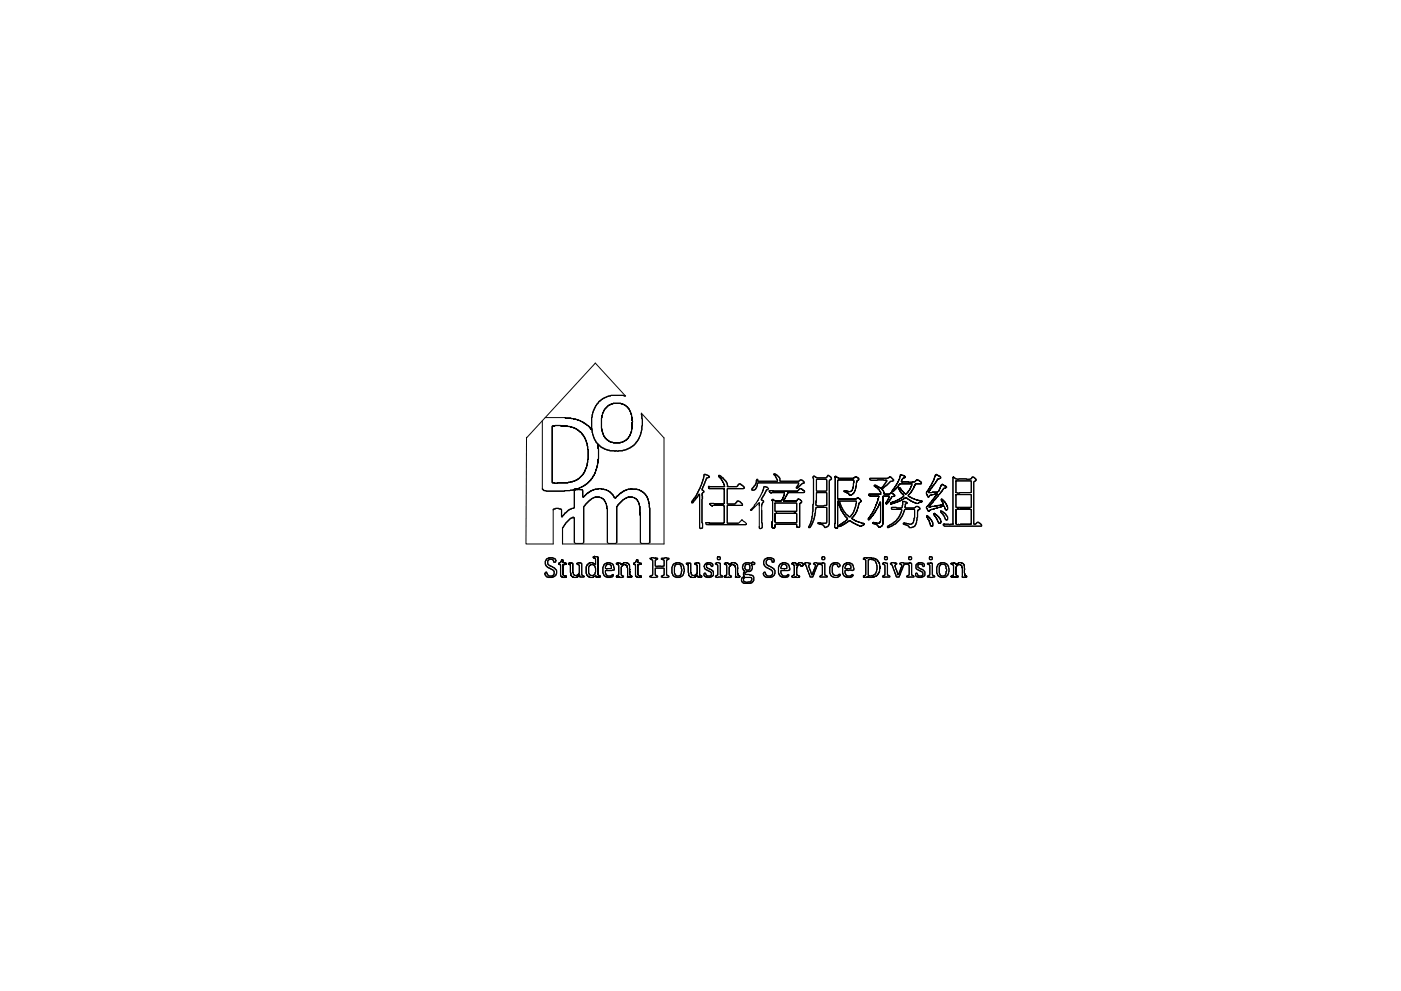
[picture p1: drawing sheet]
<svg xmlns="http://www.w3.org/2000/svg" width="420mm" height="297mm" viewBox="0 0 420 297" stroke-linecap="round" stroke-linejoin="round" font-family="sans-serif">
<!-- layer: 0 -->
<g fill="none" stroke="#000" stroke-width=".34">
<path d="M187.5 118.6l-4.3-.1-1.8 .6-1.6 1.1-1.2 1.5-.9 2-.3 1.5v3.2l.2 .2h-.5l-.1-.5-.6-.6a7.7 7.7 0 0 0-4.3-1.9l-2.7-.4 2 .3a10.3 10.3 0 0 1 4.8 2l1.4 1.5 .6 2.6 1.1 1.6 .2 4.4-.6 3-1.2 2.5-1.9 2-2.2 1.2 1.4-.6 1.1-.7 1.2-1.3a11.8 11.8 0 0 0 2-4.9l.2-1.2-.2-4.4 .9 .9 1.7 .7 1 .3 2.5 .1 1.3-.1 1.8-.6 1.5-.9 .7-.7 1.1-1.6 .7-2.4 .2-3.3-.3-1.6M187.6 118.7l-.6-.2h-3.8l-.2 .2a7.9 7.9 0 0 0-3.5 1.9l-1.5 2.4-.6 2.2 .2 4.4 .4 1.5 .7 1.3 1.7 1.7 1 .5 1.5 .5 1.5 .1 2.3-.1 1.1-.3 2-1.2 .9-1a6.9 6.9 0 0 0 1.7-3.6l.3-1.5v-1.9l-.3-1.7M157.9 131.1v.2M165.6 127.7l2.5-.2 .1 .2 2.7 .1 1.7 .6 1.3 1.1a8 8 0 0 1 2.3 4.3l.2 3.8-.5 2.4-1 2.1-1.5 1.4-1.7 .9-1.4 .3h-4.6l-.1-16.9 .9-.3 3.7 .2 1.8 .4 1.4 .8 1.8 1.9 .9 2.2 .3 1.8v2.8l-.5 2.4-.7 1.8-1.6 1.7-1 .6-2.3 .6h-4.7zM182.5 121.5l1.4-.6h2.2l1.4 .6 .7 .6 .8 1.2 .4 1 .3 1.9-.3 3.1-.9 1.8-.9 .9-1 .6-2.7 .1-1.6-.7-.9-.9-.9-1.9-.1-3.9 .7-2.2 1.5-1.6 1.3-.6h2.2l.9 .3 1.2 .7 .8 1.2 .7 3.1-.3 3.1-.9 2-1.2 1-1.3 .4h-2.1l-1.3-.4-1.5-1.5-.7-2.4v-3.1l.7-2.3zM162.6 146.6l.5 .5 .7 .1h5.5l2.7-.4 .3 .3v5l-.3 .3-1.5 .5-1.2 1-.8 1-.1-2.2-.9-.3h-.9l-.7 .3M162.6 146.5l.6 .6 .6 .1h5.5l.1-.1 2.4-.2 .8-.4h.7l-.9 .1 2.2 .2 .2 .1v1.9l.1 .2 1.2-1.2 1.5-.9a5.6 5.6 0 0 1 3.5-.3l1.8 .7 1.6 2 .5-.6 1.9-1.5 2.3-.7 2.4 .3 1.4 .7 .7 .7 .7 1.5 .5 2.6v10.3v-10.3l-.5-2.6-.7-1.3-2.1-1.6-2.4-.3-2.2 .7-2.3 2.1h-.3l-.5-.8-1.1-1.2-1.1-.5-1.3-.2a3.7 3.7 0 0 0-2.7 .3l-1.5 .9-1.2 1.2h-.2v-1.9l-.3-.3-.9-.2-1.2 .3-.1 5.4-1.7 .6-1.3 1.1-.6 .9h-.3v-2l-.3-.3-1.5-.2-.7 .5M168.7 158.3l.9-1.3 1.6-1.7 .6-.2 .5 .2v7.3v-7.3l-.2-.2-1 .2-1.5 1.5-.9 1.3v5M172.1 146.8h.5l-.2 .1zM185.3 151.4l1.6-1.7 1.5-.7 1.7 .1 1.4 1.4 .4 1.3v1.9l.2 .2-.2 .1 .2 .5v8.1v-8.1l-.2-.2 .2-.4-.2-.2-.1-2.5a2.85 2.85 0 0 0-1.5-2.1l-1.9-.1-.9 .4-2.5 2.6v10.6v-10.8zM211.1 142.4l.5-.2 .7 .3 .5 .3v.3a1.63 1.63 0 0 0-1.4 1.6l-.9 1.9 .6 .6v.3l-.6 .4 .2 .3-.2 .2 .2 .3-.2 .3 .2 .1-.2 .5v6.6v-6.6l.2-.2-.2-1.5 .6-.6-.6-.4v-.4l.6-1.1 .8-2.2 .9-.3-.5-.4-.7-.3-.5 .2-.1 1.1-1 2.8-1.2 2.4-1.4 1.8 .3 .1 .3-.3 1.7-2.2 .1 10 .3 .3 .6-.3v-1.3l-.2-.3 .2 1.8h-.9v-10.1h-.3l-.3 .8-1.5 1.8-.1-.2-.2 .2v-.5l1.1-1.3 1.5-2.7 1-2.8zM211.7 157l.2 .3h.3h-.2"/>
<path d="M221.3 156.8h-3.1l-.1-.1v-5l.1-.2h4.5v-.4a1.81 1.81 0 0 0-1.7-.9l-.7 .9h-2.1l-.1-4.5 .1-.1h4.8l.3-.2v-.3l-1.2-1h-.5l-.7 .9h-2.7l-.4-1.6-.9-1.1-1.3-.7v.4l1 1.2 .7 1.6h-4.7l-.1 .5 .1 .3h4.4l.2 .1v4.2l-.3 .3-4-.2v.3l.6 .5 .3-.2h3.1l.3 .3v4.7l-.3 .3-5.2-.1 1.1 .1h4.2l.2-.1v-5l-.2-.2h-3.2l-.3 .2-.6-.6 .2-.2 1.1 .2h2.8l.2-.2v-4.4h-4.4l-.3-.5 .1-.3 4.7 .2-.7-1.9-1-1.2 .1-.3 1.2 .9 .9 1 .4 1-.1 .5h2.9l.9-.9 1.4 1.2-.3 .3h-4.9v4.6h2.4l.5-.8 .5-.1 1.2 1-.2 .3h-4.4v5.3h3.4l1-1 1.4 1.3-11.4 .2h11.2M222.4 155.9h.3M223.9 157v.1M225.5 152.9l-.3 .1M226.8 144l.3-.3 .1 .6h6l-.6-1.7-.5-.4 .3-.1 1.5 1.3v.9h5.6l.8-.5 .9 .8-2.1 1.7-.3-.1 .6-.8 .1-.7-12.3 .2a2.13 2.13 0 0 1-1.6 2l-.1-.3a3.3 3.3 0 0 0 1.3-2.6zM226.9 143.7h.3l.2 .6h5.6l.2-.5-1.1-1.4v-.3l.9 .3a1.85 1.85 0 0 1 .9 1.7l5.6 .2 .5-.5h.4l.8 .6v.5h-.5l-1.5 1.4h-.4l.7-1.3-.1-.3h-12l-.3 .3v.6l-.6 1.2-1 .1v-.4a4.2 4.2 0 0 0 1.4-2.7zM227.4 149.9l-.2 .1M227.7 151.5v-.6v.6M227.7 158.1v-.3l.1 .6 .6-.1M228.4 153v3.2M228.6 158.1l-.2-1.6 .2 1.6-.6 .3M230.2 146.2l-.6-.3-.6 .1-.3 1.3-1.3 2.6-1.2 1.5v.3l-1.2 1.2 .3 .1 2.1-2.1"/>
<path d="M230.4 146.6l-.6 .5-1.5 2.6 .7 .5-.6 1v.5l.2-.9 .4-.5-.7-.4v-.3l1.5-2.7 .7-.4-.4-.5-.9-.1-.6 1.7M230.7 147.1l8.4 .1 .7-.7h.6l.9 .7-.1 .4h-4.8l-1.3 2.3 1.2-2.3h4.7l.3-.3-1-.8h-.3l-.8 .7h-7.4l-.1-.1-1 .1 .5 .6 .2-.2h3.8v.6l-.8 2h-2l-.6-.5-.3 .2 .2 .3-.2 7.8 .6 .3 .3-.3 .2-.9h6.3v.7l.5 .3 .3-.1 .1-7.1 .6-.6-.9-.7-.6 .6h-4h3.9l.4-.6 .8 .1 .4 .5v.4l-.6 .5v6.9h-.9l-.1-.9h-6.1l-.3 .3-.1 .9-.8-.2v-1.7l.2-.2v-6l-.2-.5 .3-.1 .8 .6h1.6l.6-.8 .4-1.6-.1-.2h-3.7l-.2 .2-.5-.5zM232.4 153.9h6.4v2.8h-6.1l-.3-.3v-2.4l.5-.3 6 .2v2.8h-6.3l-.2-.2zM232.4 150.9l6.4-.1 .1 2.3-6.3 .2-.2-.2zM232.4 150.8h6.5v2.5h-6.5zM243.8 142.9l.3-.3 .9 .6h2.8l.6-.7 .9 .7v.3l-.6 .5v13.1l-.6 .7-.6 .3a2.96 2.96 0 0 0-2.1-1.1l-.1-.2 .1-.1 .8 .1h1.6l.1-.1v-4.6h-3.2l-.4 3.1a5.2 5.2 0 0 1-1.7 2.9l-.1-.1 .9-1.9 .4-2.8v-2.1l.2-.1v-7.7zM243.8 142.9l.3-.3 .9 .6h2.6l.6-.7 .8 .3a.73 .73 0 0 1 .1 1l-.4 .3v13l-.2 .2a.96 .96 0 0 1-1.3 .7l-.6-.7-1.3-.3v-.3l2.3 .1 .3-.3v-4.2l-.1-.2h-2.9l-.3 .6-.2 1.9-.6 2.1-.7 1.3-.6 .1 .9-2 .4-2.8v-2.1l.2-.1v-7.7zM244.9 147.6h3v3.9l-.8 .2-2.4-.2zM244.9 143.7h2.9v3.5h-2.9zM245 147.6h2.8l.1 .2-.1 3.7-2.6 .2-.5-.3zM245 143.7h2.6l.3 .3v2.9l-.3 .3h-2.6l-.1-.1zM250.5 142.8l1 .6h4.4l.5-.5h.6l.6 .5v.4l-.6 .5-.2 1.3-.6 2-.8 .8h-.6l-.5-.6-1.2-.5v-.2l.8 .1a1.36 1.36 0 0 0 1.8-.6l.4-1.9v-.6l-.3-.3h-4.3l-.3 .3v5.3l.2 .2h5.3l.4-.5 .5 .2a.94 .94 0 0 1 .5 1.2l-.5 .4-.2 1.1-.9 2.2-1 1.1a7.5 7.5 0 0 0 3.7 1.7v.3l-.8 .4h-.5l-3.1-1.6-2 1.3-1 .4-.3-.1 .3-.4 2.4-1.7-.9-1.1a6.8 6.8 0 0 1-1.8-4l.7 2.4 1.1 1.6 .9 .8v.5l-2.2 1.5-.3 .4 .1 .1 .9-.4 1.9-1.3h.5l1.7 1a2 2 0 0 0 2.1 .3l.3-.3-.3-.3-2.2-.6-1.2-.7v-.3l1.5-1.9 .6-2.4 .7-.7-.3-.5-.7-.6-.5 .5h-5.6v-5.6l4.7-.2 .2 .9-.3 1.3a1.23 1.23 0 0 1-.7 1.3 1.23 1.23 0 0 1-1.4-.2l-.6 .1 1.4 .6 .3 .6 .7-.2 1-1.3 .5-2.8 .6-.6-.8-.6-.9 .5h-4.4l-1-.6-.2 .1 .2 .2v13.7l-.2 .2v1.1l.3 .2h.6v-8l.3-.1h-.3v7.9l-.4 .2-.5-.3 .2-1.2v-13.7l-.2-.2z"/>
<path d="M251.8 150.3h5a6.6 6.6 0 0 1-2 4.6l-2-2-.6-1.1zM251.8 150.2h5v.7a8.3 8.3 0 0 1-1.7 4h-.5l-1.5-1.5-.9-1.6zM260.8 143.5l.2-.1h5.3l.7-.5 .9 1.1-.3 .3h-.6l-2.5 2.3-.1-.3 1.3-1.6 .3-.7h-4.7zM260.8 143.4h5.3l.6-.5h.5l.9 .9v.3l-.9 .2-2.7 2.3 .5 .5 .3 1h1.4l.5-.5h.3l.9 .8v.3l-.8 .1-.3 .3-1.3 2h-.3v-.5l1-1.8h-1.9v8.3l-.1 .5-.6 .4h-.6l-.8-.9-1-.3 .3-.3 1.6 .3 .5-.6v-5.6l-.2-.1-.4 1.3-1.2 2.1-1 1.3-.6 .6h-.3v-.5l1.9-2.7 1.3-3.8-2.8-.1-.3-.6h3.7l-3.7 .1 .5 .5h2.6l-1.4 4.2-1.8 2.6 .1 .3 1.8-2.1 1.2-2 .3-1.1 .3-.1v5.7l-.5 .6-1.6-.3-.3 .3a2.33 2.33 0 0 1 1.9 1.2l.8-.3 .4-.6v-8.4h1.9l-1 2.1 .2 .3 1.6-2.3 .9-.3-1.1-.9-.4 .5h-1.8a2.54 2.54 0 0 0-1.6-2.1l-.9-.6-.4 .2 1.6 1.3 .4 .9-.4-.7-1.6-1.4v-.3h.5l1.5 .9 1.8-2.2-.3-.3-4.4 .2-.5-.3zM267.3 152.1l3 .2 .3-.3 .1-1.7 1.4 .3v.3l-.6 .3-.2 .8 .3 .3h2.7l.4-.5 .9 .2 .3 .3v.4l-.7 .6v1.8l-.5 2a1.05 1.05 0 0 1-1.2 .9l-.8 .1-.6-.7-1.2-.3v-.3l.3-.1 1.3 .3a1.1 1.1 0 0 0 1.6-1.1l.2-3-.2-.2h-2.6l-1.5 2.9-1.5 1.5-2.4 1v-.4l1.2-.6 1.6-1.3 .8-1 .7-1.7-.1-.4h-2.8zM267.5 152.1l2.9 .2 .5-2 .9 .2 .3 .3-.6 .3-.2 .9 .2 .3h2.8l.9-.5 .7 .8-.7 .4v2.1l-.2 .1a3.3 3.3 0 0 1-1 2.6l-1.2 .3-.4-.5-1.5-.6 .3-.3 2.2 .4a1.94 1.94 0 0 0 .7-1.8l.2-.1v-2.5h-3l-.4 1.3-.9 1.5-1.6 1.6-2 1-.3-.3a9.4 9.4 0 0 0 3.6-3l.6-1.2 .1-.9h-2.8l-.3-.3zM267.5 147.3h.3l1.3-1.3 .7-1h3.7h-3.5l-2.1 2.3zM269.5 146.2h.3l1.8 1.9 1.2-1.3 .7-1.5-.7 1.6-1 1.2-.8-.3-1.3-1.6-.2 .3 .6 1 .9 .9v.4l-1.6 1.1-2.4 .9 2.2-.9 1.8-1.2-1.2-1.5zM270 142.4l1.5 .4v.3l-.5 .1-.6 .8-.1 .3 .3 .3 3.7-.2 .6-.6 .7 .2 .8 .6v.4h-1.7l-.3 .3-.9 1.9-1.1 1.3 .4 .3a9 9 0 0 0 3.8 1.4l-.1 .3h-.6a1.07 1.07 0 0 1-1.6 .1l-1.2-.4-1.5-1.1-1.6 1.1-3 .9 2.2-.6 2.3-1.4 2.5 1.4a1.6 1.6 0 0 0 1.9 0l.6-.2-2.1-.6-2-1v-.3l1.6-2.1 .4-1.2 2-.2-1.2-1.1a1.82 1.82 0 0 1-1.7 .8l-3.1-.2a.89 .89 0 0 1 .8-1.2l.3-.3-.3-.3a.78 .78 0 0 0-1-.2 .78 .78 0 0 0-.4 1l-.7 1.6-1.2 1.8-.4 .3 1.6-2.2 .7-1.5zM278 154.6h.3l.7 .7 .6 .9 .1 1.5h-.6l-.4-1.5-.9-1.3 .2-.1 .1-.2 1.5 1.8 .1 1.2-.4 .1-.3-.3zM278.4 147.6l3.1-.3 .6-1.6 .5-.6 1.3 .8v.3l-1 .4-1.5 2.1-2.7 3 4.2-5.2 1-.5-1.3-.9-.3 .2-.9 2zM280.2 153.9l1.5 1.2a1.88 1.88 0 0 1 .4 1.7l-.7-.1-1.4-2.7 .2-.1 .6 .4 1.2 1.3 .3 .8-.3 .4h-.3l-1.7-2.6z"/>
<path d="M280.5 142.4l.3-.2 1 .6 .3 .4-1 .5-2.7 3.6 .6-.4 1.6-2.3a1.77 1.77 0 0 1 1.5-1.2l-.1-.6-1.2-.6-.5 .6-.1 .7-.9 1.9-1.2 1.8a1.38 1.38 0 0 0 .3 1.8l.6-.6 1.6-.5 .5 .2-3.3 4 .8 1.2 .2-.4 3.5-.9 .4-.3h.5l.3 .9 .4 .3a1.09 1.09 0 0 0-.2-1.7l-.2-.6-1.1-1-.1 .3 .6 .9v.4l-4.3 .8 2.5-.3 1.6-.5 .2-.3-.5-.6-.1-.7h.3l.9 .9 .4 .7 .3 .8-.2 .9h-.4l-.3-.9-.6-.3-.4 .3-3 .7-.6 .6h-.3l-.6-.9v-.4l1.6-1.8 1.2-1.8 .5-.3-.5-.2-1.6 .5-.4 .6-.3-.2a1.5 1.5 0 0 1 .1-2l1.6-2.8zM282.1 153.3h.5l.6 .4 1 1.2v.7l-.3 .3zM282.1 153.1h.2a2.6 2.6 0 0 1 1.9 2.7h-.6l-.4-1-1.1-1.2zM285.8 143.1l.2-.2a1.21 1.21 0 0 0 1.6 .6l3.2 .2 .5-.2 .4-.6 1.1 .9-.8 .6v12.7h.6l.8-.6 1 .9-.2 .3h-10.9l-.4-.4 .3-.3 1.6 .3 1.2-.2-.2-.1zM285.8 143.1l.2-.2 1.1 .8h3.7l.8-.8h.3l.9 .8v.3l-.8 .6v12.4l.5 .1 .6-.6h.4l.9 .8v.4h-11.2l-.3-.3v-.3l.3-.1 1.6 .3 1-.3zM286.7 152.7l4.1-.1 .5 .3v4.1l-.2 .1-3.2 .2h-.9l-.3-.3v-4.1l.4-.3 4.2 .1v4.4h-4.6zM286.7 148.4l.2-.2h4.2l.2 .2v3.6h-4.6zM286.7 148.2h4.6v3.9h-4.6zM286.7 144.3l4.4-.2 .2 .2v3.2l-3.4 .1-.2 .2-.8-.2-.2-.1zM286.7 144.1h4.6v3.5h-3.4l-.2 .2-1.1-.2zM163.8 167.8l.9-.6 1.2 .1a.72 .72 0 0 1 .7 1l-.4 .2-.3-.7-.3-.2h-.9l-.4 .4v1.1l1.7 1 .9 .9a1.53 1.53 0 0 1-1.2 2l-1.3 .1-1-1 .4-.6 .7 1.2h1.1l.6-.6v-.9l-.5-.5-1.3-.6a1.91 1.91 0 0 1-.9-1.9zM164 167.5l.7-.3 1.2 .1a.75 .75 0 0 1 .8 .4 .75 .75 0 0 1-.1 .8h-.6l-.1-.6-.5-.3h-.6l-.5 .6a1.47 1.47 0 0 0 .8 1.5l1.1 .4a1.92 1.92 0 0 1 .6 2.3l-1.2 .7a2.33 2.33 0 0 1-2.1-.6l-.1-.4 .1-.5 .5-.1v.3a1.51 1.51 0 0 0 1.6 .9l.6-.6v-.8l-1.4-1a1.51 1.51 0 0 1-1.1-2.3z"/>
<path d="M167.5 169.1l.6 .1v3.3l.7 .6 1.1-.1-1.1 .1-.6-.3-.1-3.4zM168.4 167.8h.4l.2 .8 .9 .2v.3l-1.1 .3v2.8l.5 .5h.6h-.8l-.3-.3-.1-3.2h.7l.5-.3-.5-.3-.1 .2-.6-.2v-.8l-.3 .1-.3 .7-.6 .2 .7-.5zM170.5 168.8v.3l.6 .3 .1 3.1a1.38 1.38 0 0 0 2.4 0l-.5 .5a1.48 1.48 0 0 1-2-1.4v-2.4l-.6-.3 .4-.3 .9 .2v2.8a1.01 1.01 0 0 0 1.2 .9l.7-.7v-2.3l-.7-.4 .1-.2-.1-.1 .4-.2 1.1 .2v3.4l.4 .5h.3l-.2 .1 .2 .2h-1.3v-.6l-.3-.3-.6 .4h-.7l-.5-.9v-2.7l-.4-.3zM172.3 162.6l.3 .3M173.4 168.6l.3 .2 .3-.2 .5 .3v3.5l.5 .4-.1 .2h-.9l-.4-.9 .1-.3v-2.4l-.6-.3zM175 162.6v-10.6l2-2.1 1.5-.9 1.7 .1 1.1 .9 .6 1.1 .3 1.5v10v-10l-.5-1.8a2.36 2.36 0 0 0-1.9-1.8h-1.3l-1.1 .4-2.4 2.4v10.8l-.2 .3M175.9 169.4l.6-.6a1.48 1.48 0 0 1 1.7 .1l.1 .2-.6-.5a1.84 1.84 0 0 0-1.8 1.1v2.5a1.85 1.85 0 0 0 1.8 .9l.6-.3a1.49 1.49 0 0 1-2.4-.7zM176.7 169.7l.6-.5h.6a2.06 2.06 0 0 1 0 3.3l-.9-.1-.5-.6zM176.7 169.5l.4-.3h.8l.6 .5 .1 1.8-.4 .9-1.1 .1-.4-.3-.2-.4zM177.9 166.9v.3l.7 .4v1.6v-1.7l-.7-.5 .4-.3 1 .2v5.3l.8 .5v.3h-1.5v-.5l.3 .5 1.2-.2-.8-.4v-5.4l-1-.3zM181.4 168.9l.3-.1a2.66 2.66 0 0 1 2.2 .4l.3 1.7-2.5 .1-.1 .2 .1 .9 .6 .6h.9l.4-.5h.3v.5l-.3 .3-1.4 .1a1.52 1.52 0 0 1-1.4-1.3v-1.8zM181.6 168.9l.3-.1a1.94 1.94 0 0 1 2 .6l.3 .9-.1 .6-2.5 .1 .1 1.2 .5 .5h1l.6-.5 .1 .2-.4 .6-1.3 .1-1.1-.7-.3-.6v-1.8z"/>
<path d="M181.9 169.2l1-.1 .4 .4v.9l-1.3 .2-.4-.2zM182 169.2l.8-.1 .5 .6v.6l-1.3 .3-.3-.2-.1-.6zM182.2 162.6l.3 .3M184.8 168.8l.5-.2 .7 .2 .1 .4v-.4l-.8-.2-.5 .3 .7 .5v3l-.4 .1-.3 .3 .2 .2 1.4 .1 .5-.3-.6-.4v-2.4l.6-.8h.7l.5 .3 .1 3.3 .5 .3 .7-.1 .1-.2-.5-.3-.2-.6 .2-.4-.2-.9a1.77 1.77 0 0 0-.6-1.8l-1-.2-.8 .6 .8-.6 1.2 .2 .4 .6v1.2l.2 .1-.2 .5 .2 .1a1.07 1.07 0 0 0 .5 1.4v.3l-.4 .1-1-.1v-3.3l-.6-.5h-.5l-.7 .8v2.2l.4 .5h.3v.3h-2.2v-.3l.7-.5v-2.7l-.4-.4h-.3zM185 162.6l-.3 .3M190 169.1l.6 .1v3.3l.7 .6 1.1-.1-1.1 .1-.6-.3-.1-3.4zM190.9 167.8h.4l.2 .8 .9 .2v.3l-1.1 .3v2.8l.5 .5h.6h-.8l-.3-.3-.1-3.2 1.2-.3-1.2-.3v-.8l-.3 .1-.3 .7-.6 .2 .7-.5zM192.1 162.6l.3 .3M194.9 167.3l.6-.1 1.7 .1v.3l-.7 .4v1.5l.4 .3h1.7l.6-.3v-1.5l-.9-.4v-.3l1.2-.1 1.1 .1v.3l-.7 .4v4.2l.7 .5v.3h-2.3v-.3l.9-.5v-1.8l-.2-.1h-2.4l-.1 1.9 .7 .5v.3h-2.3l.1-.2-.1-.1 .8-.5v-4.2zM194.9 162.6l-.3 .3M195 167.5l.5-.3 .7 .1 .4-.1 .6 .3-.7 .4v1.8l.4 .1 2.3-.1v-1.8l-.8-.4 .2-.2 1.3-.1 .7 .3-.7 .4v4.5l.4 .1 .3 .3-.1 .2-1.6 .1-.5-.3 .8-.4v-2.1h-2.7v2.1l.7 .4-.6 .3-1.4-.1-.2-.2 .3-.3 .4-.1v-4.5zM201.8 169.4l1.1-.8 1.1 .2a2.18 2.18 0 0 1 1.1 2.7l-.2 .7-.9 .8-1.1 .1-.6-.3-.8-1v-1.8z"/>
<path d="M201.8 169.2l1.1-.6h.9a1.54 1.54 0 0 1 1.3 1.8 2.09 2.09 0 0 1-.9 2.6l-1.3 .1a1.52 1.52 0 0 1-1.4-1.3v-1.8zM202.4 169.4l.5-.3h.9l.4 .3a3.4 3.4 0 0 1-.2 3.1l-1.1 .2-.5-.5zM202.7 169.2a1.25 1.25 0 0 1 1.3 .2 1.25 1.25 0 0 1 .5 1.2 2.03 2.03 0 0 1-.9 2.1h-.6l-.7-.9v-1.8zM205.8 168.8h1.3v2.8a1.01 1.01 0 0 0 1.2 .9l.8-.7v-2.3l-.8-.4v-.3l1.1-.2 .4 .3v3.5l.6 .4-.3 .3-.7-.1-.2-.6v.6h1.3v-.3l-.7-.5v-3.4l-.7-.2-.8 .3 .8 .5v2.4l-.8 .7h-.7l-.3-.3-.2-3.3-1.1-.1-.2 .1 .3 .3h.3v2.4a1.39 1.39 0 0 0 .9 1.4 1.39 1.39 0 0 0 1.6-.5 1.36 1.36 0 0 1-1.6 .5 1.36 1.36 0 0 1-.9-1.4v-2.2l-.6-.3zM211.3 169.4a1.57 1.57 0 0 1 1.9-.6l.6 .4-.3 .6-.3-.6-1-.1-.3 .1v.9l1.8 .9 .3 .5v.9l-1.1 .7h-.9l-.9-.6v-.4l.3-.3 .6 .9h1.1l.3-.3v-.8l-.5-.3a2.79 2.79 0 0 1-1.8-1.5zM211.3 169.2l.9-.6h.9l.7 .5v.6h-.4a.93 .93 0 0 0-1.5-.3l.1 .7 1.4 .6 .6 .6v1.2l-.3 .3-.8 .3h-.9l-.7-.3-.2-.3 .2-.7h.3l.6 .9h.7l.5-.5v-.4l-1.2-.8a1.19 1.19 0 0 1-.9-1.8zM214.5 168.9l.5-.3h.6l.4 .3v3.5l.5 .1 .2 .3-.1 .2-1.6 .1-.5-.3 .8-.4v-3zM214.5 168.8l.5-.2 1 .2v3.4l.7 .5v.3h-2.2v-.3l.8-.5v-2.7l-.5-.4h-.3zM215.3 166.9l.7 .1v.6h-.9zM215.4 166.9l.6 .3-.3 .6-.6-.3zM217.2 168.8l.9-.2 .4 .3v.3v-.4l-.7-.2-.5 .3 .6 .5v3l-.7 .4 .4 .3h1.4l.3-.3-.6-.4v-2.9l.1 .2 .5-.5h.7l.5 .3 .1 3.3 .6 .3 .6-.1 .1-.2-.3-.3h-.3l-.1-.7 .1-1.5a1.41 1.41 0 0 0-.8-1.5 1.41 1.41 0 0 0-1.7 .4 1.34 1.34 0 0 1 1.7-.4 1.34 1.34 0 0 1 .7 1.6l.1 2 .6 .3v.3h-1.4l.1-2.9-.1-.4-.6-.5h-.5l-.7 .8v2.2l.4 .5h.3v.3h-2.2v-.3l.7-.5v-2.7l-.4-.4h-.3zM222.8 169.4a1.66 1.66 0 0 1 1.9-.6h.6l.3-.3 .6 .1 .2 .3-.3 .3-.8-.1 .3 .6a1.44 1.44 0 0 1-1.6 1.6l-.4 .2-.2 .7h1.3l.9 .3 .5 .5v1l-1.1 .9h-1.9l-.7-.8 .1-.8 .5-.3 .3 .1-.3 .3v.7l.3 .3h1.7l.5-.6-.2-.7-2.2-.1 .2-.3-.3-.3v-.6l.3-.3v-.5a1.13 1.13 0 0 1-.5-1.6z"/>
<path d="M222.8 169.2l.9-.6 1 .2 .9-.3 .8 .1-.2 .6h-.7a1.7 1.7 0 0 1-.6 2.1h-.9l-.6 .5v.3l2.1 .3 .6 .6a1.77 1.77 0 0 1-.6 1.7l-2.4 .2a1.07 1.07 0 0 1-.8-.9 1.07 1.07 0 0 1 .5-1l.3-.2-.1-1.2 .3-.4a1.1 1.1 0 0 1-.5-1.5zM223.4 173.1h1.8l.3 .3a1.38 1.38 0 0 1-1.1 1.1 1.38 1.38 0 0 1-1.4-.5v-.4zM223.6 169.2l1-.1 .3 .3-.2 1.5-1.1-.2-.2-.3zM223.7 169.2l.8-.1 .4 .4v1.1l-.3 .3h-.7l-.5-.5v-.7zM229.2 167.8l1-.6 1.2 .1a.75 .75 0 0 1 .8 .4 .75 .75 0 0 1-.1 .8h-.6v-.5l-.5-.4h-.6l-.6 .6a1.47 1.47 0 0 0 .9 1.5l1.4 .7 .3 .6-.1 1.4-1.2 .7a2.47 2.47 0 0 1-2.1-.6l-.1-.6 .3-.4h.3l.1 .6 .6 .6h.9l.6-.6v-.8l-1.3-1a1.67 1.67 0 0 1-1.2-2.5zM229.6 167.5l.6-.3 1.2 .1a.72 .72 0 0 1 .7 1l-.4 .2-.2-.6-.4-.3h-.9l-.4 .4v1.1l2.2 1.3 .4 .6a1.93 1.93 0 0 1-.9 2l-.4 .1a2.05 2.05 0 0 1-2.1-.7l-.1-.5 .4-.4 .8 1.2h1l.6-.5v-1l-.5-.5-1.3-.6a1.74 1.74 0 0 1-.7-2.1zM233.8 169.2l1-.6h.7a1.32 1.32 0 0 1 1.2 1.5l.2 .8-2.5 .1-.2 .8a1.51 1.51 0 0 0 1.6 .9l.5-.5h.3v.5l-.3 .3-1.5 .1a1.53 1.53 0 0 1-1.3-1.3v-1.8zM234.2 168.9l.6-.3h.7a1.75 1.75 0 0 1 1.2 2.3l-2.5 .1v.8l.6 .9h1l.6-.5 .2 .2-.5 .6-.4 .1h-.9l-.6-.3-.7-1v-1.8zM234.5 169.4l.9-.3 .6 .6v.6l-.8 .3-.8-.2-.2-.4zM234.5 169.2l1-.1 .5 .4v.9l-.8 .2-1-.2zM237.4 168.8a.96 .96 0 0 1 1.5 .7l-.1-.7-.9-.2-.5 .3 .8 .5v3l-.8 .4 .5 .3h1.5l.4-.3-.9-.4v-2.1l.6-1.1h.5l.4 .6 .5-.4v-.3l-.5-.5h-.7l-.6 .6 .6-.6h.7l.5 .3v.6l-.5 .3-.7-.6-.8 1.1v1.9l.9 .5v.3h-2.4v-.3l.8-.5v-2.7l-.8-.4zM241.2 168.9l.4-.3 1.5 .3a.76 .76 0 0 0-.6 .6 .76 .76 0 0 0 .3 .8l.6 2.1 .3-.2 .9-2.4v-.6l-.6-.3a1.04 1.04 0 0 1 1.6 .2l-.6 .4-1.2 3.3-.7 .2-1.4-3.6z"/>
<path d="M241.2 168.8l.4-.2 1.5 .2v.3l-.6 .6 1 2.5 1.1-2.4v-.4l-.6-.3v-.3l.4-.2 3 .2v3.4l.7 .5v.3h-2.2v-.3l.7-.5v-2.7l-.3-.3a.98 .98 0 0 0-1.1 .1 .98 .98 0 0 0-.3 1l-1.1 2.7h-.9l-1-3.2-.7-.7zM245.6 168.9h.4l-.1 .2zM246 168.9l.8-.3 .6 .3v3.5l.4 .1 .3 .3-.2 .2h-1.9l-.1-.2 .7-.4v-3l-.4-.2zM246.5 167l.7-.1 .2 .7-.8 .2zM246.8 166.9l.6 .3-.3 .6-.6-.3zM249.1 169.4a1.66 1.66 0 0 1 2.9 0l-.5 .6-.6-.9h-.7l-.5 .3-.1 .4 .1 2.3 .6 .4h.9l.5-.3 .3 .2-.9 .7h-.9l-1.1-.7-.3-.6v-1.8zM249.1 169.2l1.1-.6h.9l.7 .5a.47 .47 0 0 1 .1 .7 .47 .47 0 0 1-.7 0v-.3l-.4-.4-.8 .1-.4 .6v1.8l.7 .9h.9l.8-.4v.4l-.5 .5-1.3 .1a1.52 1.52 0 0 1-1.4-1.3v-1.8zM253 169.2l1-.6h.8a1.32 1.32 0 0 1 1.1 1.5l.2 .8h-2.4l-.3 .3v.6a1.51 1.51 0 0 0 1.7 .9l.4-.5h.3l.1 .3a1.94 1.94 0 0 1-2.3 .5l-.6-.5-.3-.7v-1.8zM253.4 168.9l.6-.3h.8a1.75 1.75 0 0 1 1.1 2.3l-2.5 .1v.8l.6 .9h1.1l.6-.5 .1 .3a1.77 1.77 0 0 1-1.8 .6l-.6-.3-.7-1v-1.8zM253.7 169.4l.9-.3 .6 .6-.1 .7h-.9a.47 .47 0 0 1-.7 0 .47 .47 0 0 1 .1-.7zM253.7 169.2l1.1-.1 .4 .4v.9l-1.2 .2-.6-.2zM258.9 167.6h.4l.3 .3v4.3l-.3 .5h-.4h.3l.4-.5v-4.3z"/>
<path d="M258.9 167.3l.4-.1 .6 .1 1.4-.1 .1 .1a2.01 2.01 0 0 1 2.4 2.2 2.73 2.73 0 0 1-2.4 3.6l-2.5-.1h1.6a2.39 2.39 0 0 0 2.8-.9l.3-.5a3.3 3.3 0 0 0-.3-3.4l-1.1-.9-.9-.1zM260.4 167.8l.4-.2a1.84 1.84 0 0 1 1.9 .9l.3 1-.1 1.4a1.67 1.67 0 0 1-1 1.6l-.6 .2-.9-.2zM260.5 167.8a1.82 1.82 0 0 1 2.4 1.6v1.9a2.03 2.03 0 0 1-2.4 1.2zM264.7 168.9l.4-.3 1 .3v3.5l.5 .1 .3 .3-.2 .2-1.6 .1-.4-.3 .7-.4v-3zM264.7 168.8l.4-.2 1 .2v3.4l.8 .5v.3h-2.2v-.3l.7-.5v-2.7l-.4-.4h-.3zM265.4 166.9h.6l.1 .7h-.8zM265.6 166.9l.5 .3-.2 .6-.6-.3zM267 168.9l.5-.3 .7 .2 .3-.2 .4 .3-.4 .3-.1 .5 .7 1.8 .1 .9 .3-.2 .9-2.4v-.6l-.6-.3 .5-.3 1.3 .3a1.69 1.69 0 0 0-1 1.7l-.9 2.2-.8 .2-1.3-3.6zM267 168.8l.5-.2 1.4 .2v.3l-.5 .6 1 2.5 1-2.4v-.4l-.6-.3v-.3l.5-.2 3.1 .2v3.4l.7 .5v.3h-2.2v-.3l.8-.5v-2.7l-.5-.4h-.7l-.5 .3-1.3 3.6h-.9l-1.2-3.5-.6-.4zM271.6 168.9h.5l-.2 .2zM272.1 168.9l.7-.3 .6 .3v3.5l.4 .1 .3 .3-.1 .2-1.5 .1-.6-.3 .8-.4v-3zM272.5 167l.7-.1 .2 .7-.7 .2z"/>
<path d="M272.8 166.9l.6 .3-.3 .6-.6-.3zM274.7 169.4a1.66 1.66 0 0 1 1.9-.6l.6 .4-.3 .6-.5-.7-1.1 .1v.9l1.3 .6 .8 .8v.9l-1 .7h-.9l-.9-.6v-.4l.3-.3 .6 .9h1l.3-.3v-.8l-.3-.3-1.8-1zM274.7 169.2l.9-.6h.9l.7 .5v.6l-.4 .1a.86 .86 0 0 0-.6-.6 .86 .86 0 0 0-.9 .2v.6l1.5 .7 .6 .6v1.2l-.6 .5-1.3 .1-.8-.3-.1-.3v-.6h.4a1.24 1.24 0 0 0 1.4 .8l.4-.5v-.4l-.4-.5-1.7-.9zM278.1 168.8l1-.2 .5 .2v3.4l.7 .5v.3h-2.2v-.3l.7-.5v-2.7l-.4-.4h-.3zM278.3 168.8l.8-.2 .5 .3v3.5l.4 .1 .3 .3-.1 .2-1.2 .1-.9-.3 .7-.4v-3l-.5-.3zM278.8 166.9h.6l.2 .7-.8 .2zM279 166.9l.6 .3-.3 .6-.6-.3zM281.2 169.2l1.1-.6h.9a1.52 1.52 0 0 1 1.3 1.7l.1 1a1.74 1.74 0 0 1-2.5 1.7 1.3 1.3 0 0 1-1.2-1.2v-1.8zM281.7 168.9l.6-.3 1.2 .2a2.51 2.51 0 0 1 1.1 2.5l-.3 .9a1.76 1.76 0 0 1-2.3 .8l-.8-.6-.3-.6v-1.8zM282 169.2l1.2-.1 .4 .3 .3 1.8-.3 1.2-.4 .3h-.9l-.5-.5-.1-2.4zM282.1 169.2a1.1 1.1 0 0 1 1.2 .1 1.1 1.1 0 0 1 .4 1.1l.2 .2-.2 1.3a1.12 1.12 0 0 1-1.7 .5l-.3-.6v-2zM285.2 168.8l.9-.2 .5 .3v.3v-.4l-.5-.2-.9 .3 .8 .5v3l-.8 .4 .5 .3h1.3l.3-.3-.6-.4v-2.4l.2-.2-.2-.3 .2 .2 .4-.5h.7l.5 .3 .1 3.3 .3 .3 .9-.1 .1-.2-.3-.3h-.3l-.1-.7v-2.3a1.41 1.41 0 0 0-2.3-.3l.7-.6h.7l.8 .5 .2 1.5v1.8l.6 .3v.3h-1.4l.1-.2v-2.5l-.1-.6-.6-.5h-.5l-.7 .8v2.2l.4 .5h.3l-.1 .1 .1 .2h-2.2v-.3l.8-.5v-2.7l-.8-.4z"/>
</g>
<g fill="none" stroke="#000" stroke-width=".3">
<path d="M187.6 118.7l-9.1-9.9-20.6 22.5M157.9 131.1l-.2 32h8.2v-10.4M162.6 126.1v20.5M163.5 125.2h5.9M192.4 123.9l6.7 7.4v31.8M210.5 156.2v.3M211.7 156.7v.3M212.2 157.3h.3M227.4 150.9l.3-.3v.3M227.7 151.4v6.4M228.4 151.7v1.3M228.4 156.2v.3"/>
<path d="M168.7 163.1h30.5M172.6 162.9h2.2M182.5 162.9h2.2M192.4 162.9h2.2"/>
</g>
</svg>
